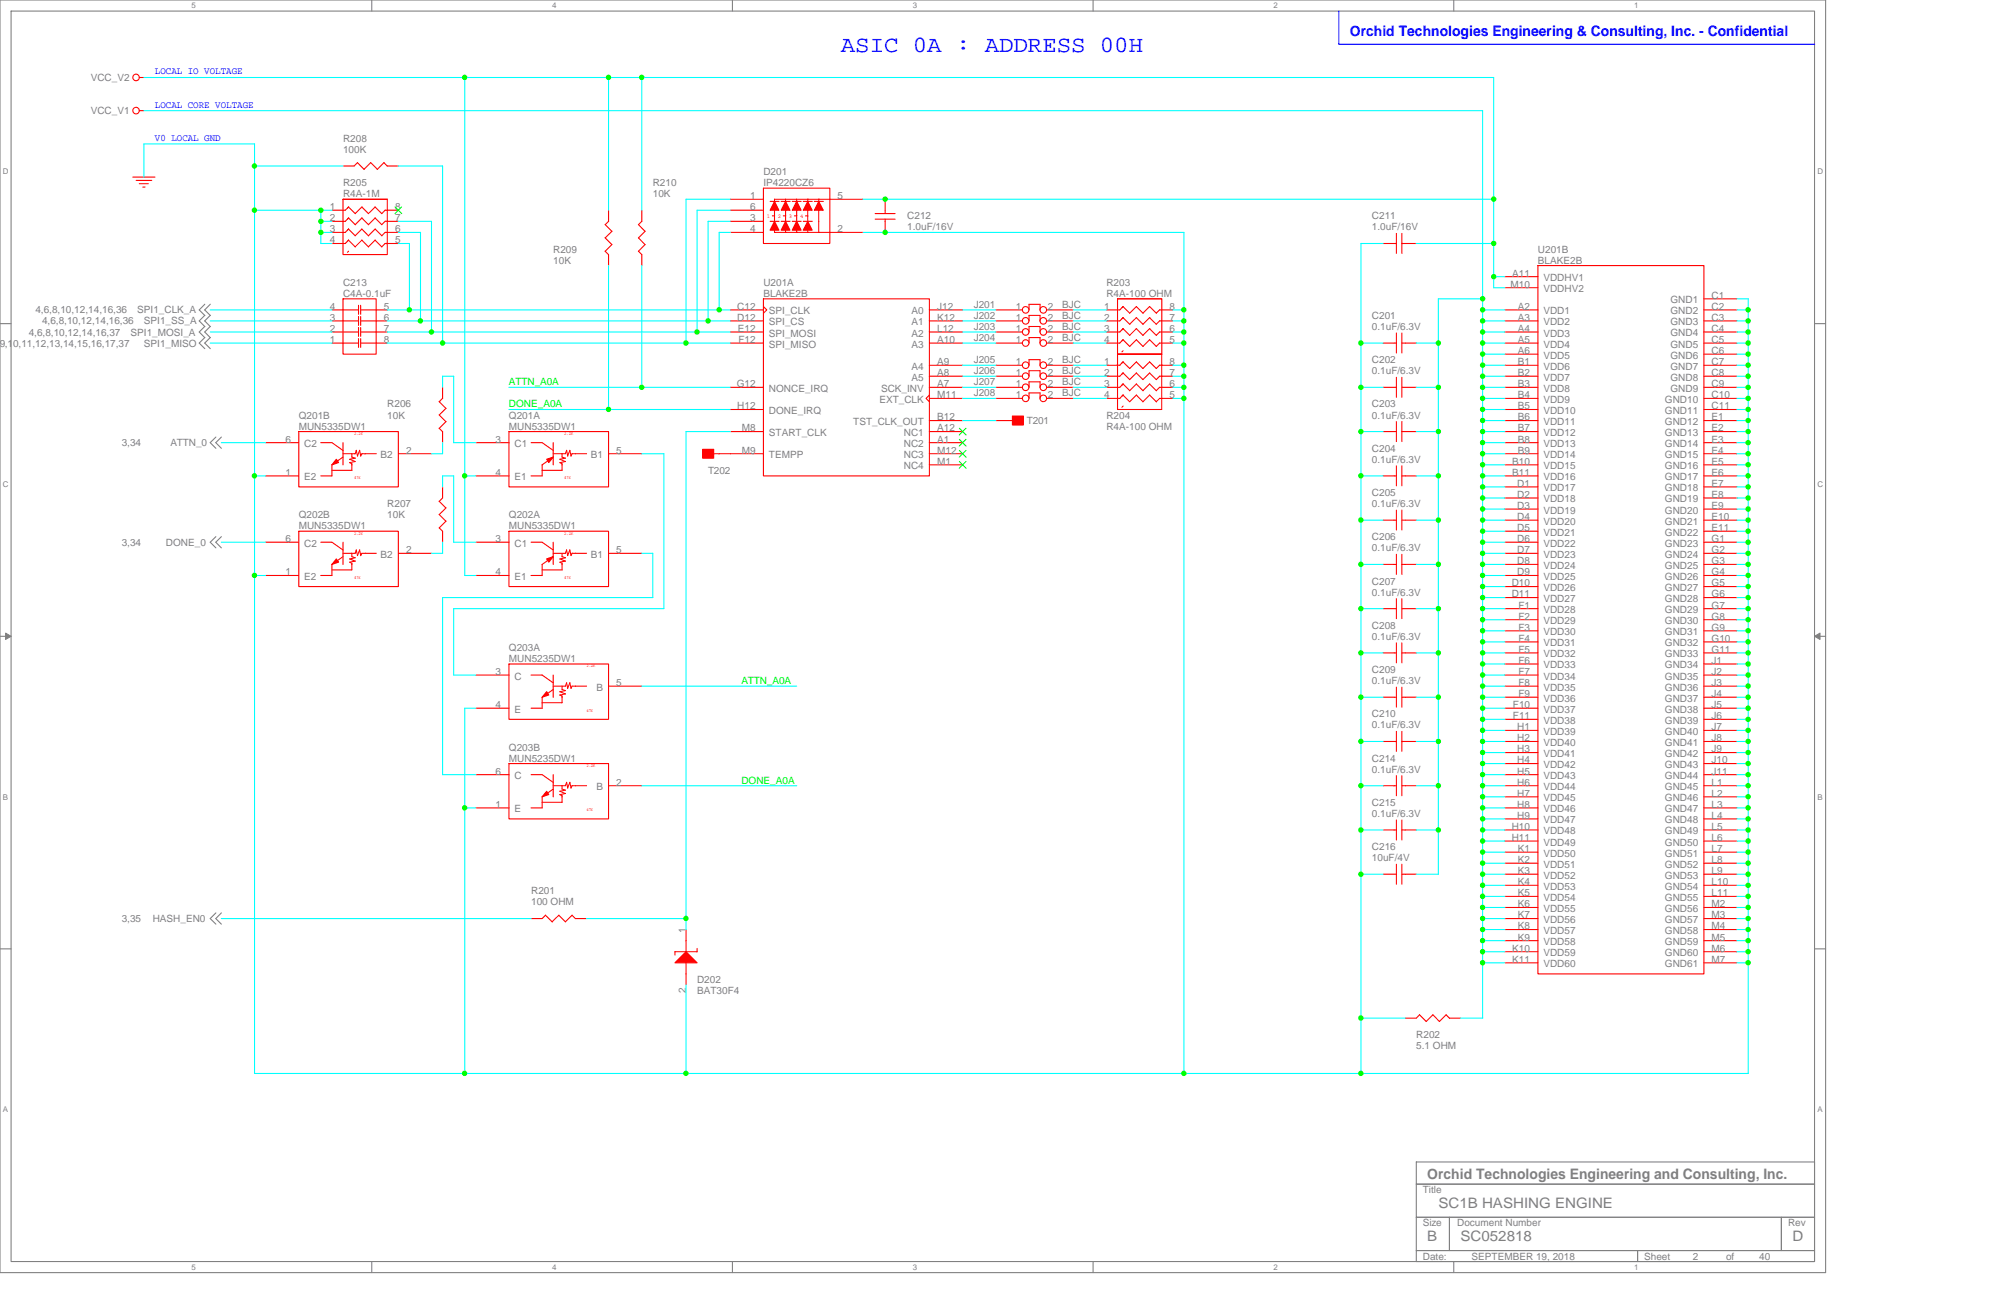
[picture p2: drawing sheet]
<svg xmlns="http://www.w3.org/2000/svg" width="432mm" height="279mm" viewBox="0 0 432 279" stroke-linecap="round" stroke-linejoin="round" font-family="sans-serif">
<defs><g id="words">
<text font-size="5" fill="#00f" x="181.5" y="11.2">ASIC 0A : ADDRESS 00H</text>
<text font-size="3.1" fill="#00f" x="291.3" y="7.7">Orchid Technologies Engineering &amp; Consulting, Inc. - Confidential</text>
<g font-size="3.1" fill="#808080">
<text x="308" y="254.3">Orchid Technologies Engineering and Consulting, Inc.</text>
<text x="310.4" y="260.7">SC1B HASHING ENGINE</text>
<text x="308" y="267.8">B</text>
<text x="315.2" y="267.8">SC052818</text>
<text x="386.8" y="267.8">D</text>
</g>
<g font-size="2.2" fill="#808080">
<text x="19.6" y="17.5">VCC_V2</text>
<text x="19.6" y="24.6">VCC_V1</text>
<text x="74" y="30.6">R208</text>
<text x="74" y="33">100K</text>
<text x="74" y="40.2">R205</text>
<text x="140.9" y="40.2">R210</text>
<text x="164.7" y="37.8">D201</text>
<text x="164.7" y="40.2">IP4220CZ6</text>
<text x="71.1" y="45.3">1</text>
<text x="71.1" y="47.7">2</text>
<text x="74" y="42.5">R4A-1M</text>
<text x="85.2" y="45.3">8</text>
<text x="85.2" y="47.7">7</text>
<text x="140.9" y="42.5">10K</text>
<text x="161.9" y="43">1</text>
<text x="161.9" y="45.3">6</text>
<text x="161.9" y="47.7">3</text>
<text x="180.7" y="43">5</text>
<text x="195.8" y="47.3">C212</text>
<text x="296.1" y="47.3">C211</text>
<text x="71.1" y="50.1">3</text>
<text x="71.1" y="52.5">4</text>
<text x="85.2" y="50.1">6</text>
<text x="85.2" y="52.5">5</text>
<text x="161.9" y="50.1">4</text>
<text x="180.7" y="50.1">2</text>
<text x="195.8" y="49.7">1.0uF/16V</text>
<text x="296.1" y="49.7">1.0uF/16V</text>
<text x="119.4" y="54.5">R209</text>
<text x="119.4" y="56.9">10K</text>
<text x="326.3" y="59.7">A11</text>
<text x="331.9" y="54.5">U201B</text>
<text x="331.9" y="56.9">BLAKE2B</text>
<text x="74" y="61.6">C213</text>
<text x="74" y="64">C4A-0.1uF</text>
<text x="164.7" y="61.6">U201A</text>
<text x="164.7" y="64">BLAKE2B</text>
<text x="238.8" y="61.6">R203</text>
<text x="238.8" y="64">R4A-100 OHM</text>
<text x="326" y="62.1">M10</text>
<text x="333.1" y="60.7">VDDHV1</text>
<text x="333.1" y="63.1">VDDHV2</text>
<text x="360.5" y="65.4">GND1</text>
<text x="369.4" y="64.5">C1</text>
<text x="7.6" y="67.6">4,6,8,10,12,14,16,36</text>
<text x="9.1" y="70">4,6,8,10,12,14,16,36</text>
<text x="29.6" y="67.6">SPI1_CLK_A</text>
<text x="31.1" y="70">SPI1_SS_A</text>
<text x="71.1" y="71.6">2</text>
<text x="71.1" y="69.2">3</text>
<text x="71.1" y="66.8">4</text>
<text x="82.8" y="66.8">5</text>
<text x="82.8" y="69.2">6</text>
<text x="82.8" y="71.6">7</text>
<text x="159.1" y="66.8">C12</text>
<text x="159.1" y="69.2">D12</text>
<text x="159.2" y="71.6">E12</text>
<text x="165.9" y="67.8">SPI_CLK</text>
<text x="165.9" y="70.2">SPI_CS</text>
<text x="196.7" y="67.8">A0</text>
<text x="196.7" y="70.2">A1</text>
<text x="202.2" y="66.8">J12</text>
<text x="202.2" y="69.2">K12</text>
<text x="202.2" y="71.6">L12</text>
<text x="210.1" y="66.4">J201</text>
<text x="210.1" y="68.8">J202</text>
<text x="210.1" y="71.2">J203</text>
<text x="219.2" y="66.8">1</text>
<text x="219.2" y="69.2">1</text>
<text x="219.2" y="71.6">1</text>
<text x="226.1" y="66.8">2</text>
<text x="226.1" y="69.2">2</text>
<text x="226.1" y="71.6">2</text>
<text x="229.2" y="66.4">BJC</text>
<text x="229.2" y="68.8">BJC</text>
<text x="229.2" y="71.2">BJC</text>
<text x="238.3" y="66.8">1</text>
<text x="238.3" y="69.2">2</text>
<text x="238.3" y="71.6">3</text>
<text x="252.4" y="66.8">8</text>
<text x="252.4" y="69.2">7</text>
<text x="252.4" y="71.6">6</text>
<text x="296.1" y="68.8">C201</text>
<text x="296.1" y="71.2">0.1uF/6.3V</text>
<text x="327.6" y="66.8">A2</text>
<text x="327.6" y="69.2">A3</text>
<text x="327.6" y="71.6">A4</text>
<text x="333.1" y="67.8">VDD1</text>
<text x="333.1" y="70.2">VDD2</text>
<text x="360.5" y="67.8">GND2</text>
<text x="360.5" y="70.2">GND3</text>
<text x="369.4" y="66.8">C2</text>
<text x="369.4" y="69.2">C3</text>
<text x="369.4" y="71.6">C4</text>
<text x="-.2" y="74.8">9,10,11,12,13,14,15,16,17,37</text>
<text x="6.2" y="72.4">4,6,8,10,12,14,16,37</text>
<text x="28.2" y="72.4">SPI1_MOSI_A</text>
<text x="31.1" y="74.8">SPI1_MISO</text>
<text x="71.1" y="74">1</text>
<text x="82.8" y="74">8</text>
<text x="159.3" y="74">F12</text>
<text x="165.9" y="72.6">SPI_MOSI</text>
<text x="165.9" y="75">SPI_MISO</text>
<text x="196.7" y="75">A3</text>
<text x="196.7" y="72.6">A2</text>
<text x="202.2" y="74">A10</text>
<text x="210.1" y="73.6">J204</text>
<text x="219.2" y="74">1</text>
<text x="226.1" y="74">2</text>
<text x="229.2" y="73.6">BJC</text>
<text x="238.3" y="74">4</text>
<text x="252.4" y="74">5</text>
<text x="327.6" y="74">A5</text>
<text x="327.6" y="76.4">A6</text>
<text x="333.1" y="72.6">VDD3</text>
<text x="333.1" y="75">VDD4</text>
<text x="333.1" y="77.4">VDD5</text>
<text x="360.5" y="72.6">GND4</text>
<text x="360.5" y="75">GND5</text>
<text x="360.5" y="77.4">GND6</text>
<text x="369.4" y="74">C5</text>
<text x="369.4" y="76.4">C6</text>
<text x="159" y="83.5">G12</text>
<text x="196.7" y="79.8">A4</text>
<text x="196.7" y="82.1">A5</text>
<text x="202.2" y="78.8">A9</text>
<text x="202.2" y="81.2">A8</text>
<text x="202.2" y="83.5">A7</text>
<text x="210.1" y="78.4">J205</text>
<text x="210.1" y="80.8">J206</text>
<text x="210.1" y="83.1">J207</text>
<text x="219.2" y="78.8">1</text>
<text x="219.2" y="81.2">1</text>
<text x="219.2" y="83.5">1</text>
<text x="226.1" y="78.8">2</text>
<text x="226.1" y="81.2">2</text>
<text x="226.1" y="83.5">2</text>
<text x="229.2" y="78.4">BJC</text>
<text x="229.2" y="80.8">BJC</text>
<text x="229.2" y="83.1">BJC</text>
<text x="238.3" y="78.8">1</text>
<text x="238.3" y="81.2">2</text>
<text x="238.3" y="83.5">3</text>
<text x="252.4" y="78.8">8</text>
<text x="252.4" y="81.2">7</text>
<text x="252.4" y="83.5">6</text>
<text x="296.1" y="78.4">C202</text>
<text x="296.1" y="80.8">0.1uF/6.3V</text>
<text x="327.6" y="78.8">B1</text>
<text x="327.6" y="81.2">B2</text>
<text x="327.6" y="83.5">B3</text>
<text x="333.1" y="79.8">VDD6</text>
<text x="333.1" y="82.1">VDD7</text>
<text x="360.5" y="79.8">GND7</text>
<text x="360.5" y="82.1">GND8</text>
<text x="369.4" y="78.8">C7</text>
<text x="369.4" y="81.2">C8</text>
<text x="369.4" y="83.5">C9</text>
<text x="83.6" y="87.9">R206</text>
<text x="159.1" y="88.3">H12</text>
<text x="165.9" y="84.5">NONCE_IRQ</text>
<text x="165.9" y="89.3">DONE_IRQ</text>
<text x="189.8" y="86.9">EXT_CLK</text>
<text x="190.1" y="84.5">SCK_INV</text>
<text x="202.2" y="85.9">M11</text>
<text x="210.1" y="85.5">J208</text>
<text x="219.2" y="85.9">1</text>
<text x="226.1" y="85.9">2</text>
<text x="229.2" y="85.5">BJC</text>
<text x="238.3" y="85.9">4</text>
<text x="252.4" y="85.9">5</text>
<text x="296.1" y="87.9">C203</text>
<text x="327.6" y="85.9">B4</text>
<text x="327.6" y="88.3">B5</text>
<text x="333.1" y="84.5">VDD8</text>
<text x="333.1" y="86.9">VDD9</text>
<text x="333.1" y="89.3">VDD10</text>
<text x="359.3" y="86.9">GND10</text>
<text x="359.3" y="89.3">GND11</text>
<text x="360.5" y="84.5">GND9</text>
<text x="369.4" y="85.9">C10</text>
<text x="369.4" y="88.3">C11</text>
<text x="61.6" y="95.5">6</text>
<text x="64.5" y="90.3">Q201B</text>
<text x="64.5" y="92.7">MUN5335DW1</text>
<text x="83.6" y="90.3">10K</text>
<text x="107" y="95.5">3</text>
<text x="109.8" y="90.3">Q201A</text>
<text x="109.8" y="92.7">MUN5335DW1</text>
<text x="160.1" y="93.1">M8</text>
<text x="165.9" y="94.1">START_CLK</text>
<text x="184.1" y="91.7">TST_CLK_OUT</text>
<text x="195" y="94.1">NC1</text>
<text x="202.2" y="93.1">A12</text>
<text x="202.2" y="95.5">A1</text>
<text x="202.2" y="90.7">B12</text>
<text x="221.6" y="91.5">T201</text>
<text x="238.8" y="90.3">R204</text>
<text x="238.8" y="92.7">R4A-100 OHM</text>
<text x="296.1" y="90.3">0.1uF/6.3V</text>
<text x="327.6" y="90.7">B6</text>
<text x="327.6" y="93.1">B7</text>
<text x="327.6" y="95.5">B8</text>
<text x="333.1" y="91.7">VDD11</text>
<text x="333.1" y="94.1">VDD12</text>
<text x="359.3" y="91.7">GND12</text>
<text x="359.3" y="94.1">GND13</text>
<text x="369.4" y="90.7">E1</text>
<text x="369.4" y="93.1">E2</text>
<text x="369.4" y="95.5">E3</text>
<text x="26.3" y="96.3">3,34</text>
<text x="36.8" y="96.3">ATTN_0</text>
<text x="65.7" y="96.5">C2</text>
<text x="82.1" y="98.9">B2</text>
<text x="87.6" y="97.9">2</text>
<text x="111" y="96.5">C1</text>
<text x="127.5" y="98.9">B1</text>
<text x="133" y="97.9">5</text>
<text x="160.1" y="97.9">M9</text>
<text x="165.9" y="98.9">TEMPP</text>
<text x="195" y="96.5">NC2</text>
<text x="195" y="98.9">NC3</text>
<text x="195" y="101.3">NC4</text>
<text x="202.2" y="97.9">M12</text>
<text x="202.2" y="100.3">M1</text>
<text x="296.1" y="97.5">C204</text>
<text x="296.1" y="99.8">0.1uF/6.3V</text>
<text x="326.3" y="100.3">B10</text>
<text x="327.6" y="97.9">B9</text>
<text x="333.1" y="96.5">VDD13</text>
<text x="333.1" y="98.9">VDD14</text>
<text x="333.1" y="101.3">VDD15</text>
<text x="359.3" y="96.5">GND14</text>
<text x="359.3" y="98.9">GND15</text>
<text x="359.3" y="101.3">GND16</text>
<text x="369.4" y="97.9">E4</text>
<text x="369.4" y="100.3">E5</text>
<text x="61.6" y="102.7">1</text>
<text x="65.7" y="103.7">E2</text>
<text x="107" y="102.7">4</text>
<text x="111" y="103.7">E1</text>
<text x="152.8" y="102.2">T202</text>
<text x="296.1" y="107">C205</text>
<text x="326.3" y="102.7">B11</text>
<text x="327.4" y="105">D1</text>
<text x="327.4" y="107.4">D2</text>
<text x="333.1" y="103.7">VDD16</text>
<text x="333.1" y="106">VDD17</text>
<text x="359.3" y="103.6">GND17</text>
<text x="359.3" y="106">GND18</text>
<text x="369.4" y="102.7">E6</text>
<text x="369.4" y="105">E7</text>
<text x="369.4" y="107.4">E8</text>
<text x="64.5" y="111.8">Q202B</text>
<text x="83.6" y="109.4">R207</text>
<text x="83.6" y="111.8">10K</text>
<text x="109.8" y="111.8">Q202A</text>
<text x="296.1" y="109.4">0.1uF/6.3V</text>
<text x="327.4" y="109.8">D3</text>
<text x="327.4" y="112.2">D4</text>
<text x="333.1" y="108.4">VDD18</text>
<text x="333.1" y="110.8">VDD19</text>
<text x="333.1" y="113.2">VDD20</text>
<text x="359.3" y="108.4">GND19</text>
<text x="359.3" y="110.8">GND20</text>
<text x="359.3" y="113.2">GND21</text>
<text x="369.4" y="109.8">E9</text>
<text x="369.4" y="112.2">E10</text>
<text x="26.3" y="117.8">3,34</text>
<text x="35.8" y="117.8">DONE_0</text>
<text x="61.6" y="117">6</text>
<text x="64.5" y="114.2">MUN5335DW1</text>
<text x="65.7" y="118">C2</text>
<text x="87.6" y="119.4">2</text>
<text x="107" y="117">3</text>
<text x="109.8" y="114.2">MUN5335DW1</text>
<text x="111" y="118">C1</text>
<text x="133" y="119.4">5</text>
<text x="296.1" y="116.6">C206</text>
<text x="296.1" y="118.9">0.1uF/6.3V</text>
<text x="327.4" y="114.6">D5</text>
<text x="327.4" y="117">D6</text>
<text x="327.4" y="119.4">D7</text>
<text x="333.1" y="115.6">VDD21</text>
<text x="333.1" y="118">VDD22</text>
<text x="359.3" y="115.6">GND22</text>
<text x="359.3" y="118">GND23</text>
<text x="369.4" y="114.6">E11</text>
<text x="369.4" y="117">G1</text>
<text x="369.4" y="119.4">G2</text>
<text x="61.6" y="124.1">1</text>
<text x="65.7" y="125.1">E2</text>
<text x="82.1" y="120.4">B2</text>
<text x="107" y="124.1">4</text>
<text x="111" y="125.1">E1</text>
<text x="127.5" y="120.4">B1</text>
<text x="327.4" y="121.8">D8</text>
<text x="327.4" y="124.1">D9</text>
<text x="333.1" y="120.4">VDD23</text>
<text x="333.1" y="122.7">VDD24</text>
<text x="333.1" y="125.1">VDD25</text>
<text x="359.3" y="120.3">GND24</text>
<text x="359.3" y="122.7">GND25</text>
<text x="359.3" y="125.1">GND26</text>
<text x="369.4" y="121.8">G3</text>
<text x="369.4" y="124.1">G4</text>
<text x="296.1" y="126.1">C207</text>
<text x="296.1" y="128.5">0.1uF/6.3V</text>
<text x="326.2" y="126.5">D10</text>
<text x="326.2" y="128.9">D11</text>
<text x="327.7" y="131.3">F1</text>
<text x="333.1" y="127.5">VDD26</text>
<text x="333.1" y="129.9">VDD27</text>
<text x="359.3" y="127.5">GND27</text>
<text x="359.3" y="129.9">GND28</text>
<text x="369.4" y="126.5">G5</text>
<text x="369.4" y="128.9">G6</text>
<text x="369.4" y="131.3">G7</text>
<text x="296.1" y="135.7">C208</text>
<text x="327.7" y="133.7">F2</text>
<text x="327.7" y="136.1">F3</text>
<text x="333.1" y="132.3">VDD28</text>
<text x="333.1" y="134.7">VDD29</text>
<text x="333.1" y="137.1">VDD30</text>
<text x="359.3" y="132.3">GND29</text>
<text x="359.3" y="134.7">GND30</text>
<text x="359.3" y="137.1">GND31</text>
<text x="369.4" y="133.7">G8</text>
<text x="369.4" y="136.1">G9</text>
<text x="109.8" y="140.4">Q203A</text>
<text x="109.8" y="142.8">MUN5235DW1</text>
<text x="296.1" y="138">0.1uF/6.3V</text>
<text x="327.7" y="138.5">F4</text>
<text x="327.7" y="140.8">F5</text>
<text x="327.7" y="143.2">F6</text>
<text x="333.1" y="139.5">VDD31</text>
<text x="333.1" y="141.8">VDD32</text>
<text x="359.3" y="139.5">GND32</text>
<text x="359.3" y="141.8">GND33</text>
<text x="369.4" y="138.5">G10</text>
<text x="369.4" y="140.8">G11</text>
<text x="369.4" y="143.2">J1</text>
<text x="107" y="145.6">3</text>
<text x="111" y="146.6">C</text>
<text x="128.7" y="149">B</text>
<text x="133" y="148">5</text>
<text x="296.1" y="145.2">C209</text>
<text x="296.1" y="147.6">0.1uF/6.3V</text>
<text x="327.7" y="145.6">F7</text>
<text x="327.7" y="148">F8</text>
<text x="333.1" y="144.2">VDD33</text>
<text x="333.1" y="146.6">VDD34</text>
<text x="333.1" y="149">VDD35</text>
<text x="359.3" y="144.2">GND34</text>
<text x="359.3" y="146.6">GND35</text>
<text x="359.3" y="149">GND36</text>
<text x="369.4" y="145.6">J2</text>
<text x="369.4" y="148">J3</text>
<text x="107" y="152.8">4</text>
<text x="111" y="153.8">E</text>
<text x="296.1" y="154.7">C210</text>
<text x="326.5" y="152.8">F10</text>
<text x="326.5" y="155.2">F11</text>
<text x="327.7" y="150.4">F9</text>
<text x="333.1" y="151.4">VDD36</text>
<text x="333.1" y="153.8">VDD37</text>
<text x="359.3" y="151.4">GND37</text>
<text x="359.3" y="153.8">GND38</text>
<text x="369.4" y="150.4">J4</text>
<text x="369.4" y="152.8">J5</text>
<text x="369.4" y="155.2">J6</text>
<text x="109.8" y="161.9">Q203B</text>
<text x="296.1" y="157.1">0.1uF/6.3V</text>
<text x="327.4" y="157.6">H1</text>
<text x="327.4" y="160">H2</text>
<text x="333.1" y="156.2">VDD38</text>
<text x="333.1" y="158.6">VDD39</text>
<text x="333.1" y="160.9">VDD40</text>
<text x="359.3" y="156.2">GND39</text>
<text x="359.3" y="158.6">GND40</text>
<text x="359.3" y="160.9">GND41</text>
<text x="369.4" y="157.6">J7</text>
<text x="369.4" y="160">J8</text>
<text x="107" y="167.1">6</text>
<text x="109.8" y="164.3">MUN5235DW1</text>
<text x="296.1" y="164.3">C214</text>
<text x="296.1" y="166.7">0.1uF/6.3V</text>
<text x="327.4" y="162.3">H3</text>
<text x="327.4" y="164.7">H4</text>
<text x="327.4" y="167.1">H5</text>
<text x="333.1" y="163.3">VDD41</text>
<text x="333.1" y="165.7">VDD42</text>
<text x="359.3" y="163.3">GND42</text>
<text x="359.3" y="165.7">GND43</text>
<text x="369.4" y="162.3">J9</text>
<text x="369.4" y="164.7">J10</text>
<text x="369.4" y="167.1">J11</text>
<text x="111" y="168.1">C</text>
<text x="128.7" y="170.5">B</text>
<text x="133" y="169.5">2</text>
<text x="296.1" y="173.9">C215</text>
<text x="327.4" y="169.5">H6</text>
<text x="327.4" y="171.9">H7</text>
<text x="333.1" y="168.1">VDD43</text>
<text x="333.1" y="170.5">VDD44</text>
<text x="333.1" y="172.9">VDD45</text>
<text x="359.3" y="168.1">GND44</text>
<text x="359.3" y="170.5">GND45</text>
<text x="359.3" y="172.9">GND46</text>
<text x="369.4" y="169.5">L1</text>
<text x="369.4" y="171.9">L2</text>
<text x="107" y="174.3">1</text>
<text x="111" y="175.3">E</text>
<text x="296.1" y="176.3">0.1uF/6.3V</text>
<text x="326.2" y="179">H10</text>
<text x="327.4" y="174.3">H8</text>
<text x="327.4" y="176.7">H9</text>
<text x="333.1" y="175.3">VDD46</text>
<text x="333.1" y="177.6">VDD47</text>
<text x="359.3" y="175.3">GND47</text>
<text x="359.3" y="177.6">GND48</text>
<text x="369.4" y="174.3">L3</text>
<text x="369.4" y="176.7">L4</text>
<text x="369.4" y="179">L5</text>
<text x="296.1" y="183.4">C216</text>
<text x="296.1" y="185.8">10uF/4V</text>
<text x="326.2" y="181.4">H11</text>
<text x="327.6" y="183.8">K1</text>
<text x="333.1" y="180">VDD48</text>
<text x="333.1" y="182.4">VDD49</text>
<text x="333.1" y="184.8">VDD50</text>
<text x="359.3" y="180">GND49</text>
<text x="359.3" y="182.4">GND50</text>
<text x="359.3" y="184.8">GND51</text>
<text x="369.4" y="181.4">L6</text>
<text x="369.4" y="183.8">L7</text>
<text x="327.6" y="186.2">K2</text>
<text x="327.6" y="188.6">K3</text>
<text x="327.6" y="191">K4</text>
<text x="333.1" y="187.2">VDD51</text>
<text x="333.1" y="189.6">VDD52</text>
<text x="333.1" y="192">VDD53</text>
<text x="359.3" y="187.2">GND52</text>
<text x="359.3" y="189.6">GND53</text>
<text x="359.3" y="192">GND54</text>
<text x="369.4" y="186.2">L8</text>
<text x="369.4" y="188.6">L9</text>
<text x="369.4" y="191">L10</text>
<text x="114.6" y="193">R201</text>
<text x="114.6" y="195.3">100 OHM</text>
<text x="327.6" y="193.4">K5</text>
<text x="327.6" y="195.8">K6</text>
<text x="333.1" y="194.4">VDD54</text>
<text x="333.1" y="196.8">VDD55</text>
<text x="359.3" y="194.4">GND55</text>
<text x="359.3" y="196.8">GND56</text>
<text x="369.4" y="193.4">L11</text>
<text x="369.4" y="195.8">M2</text>
<text x="26.3" y="198.9">3,35</text>
<text x="33" y="198.9">HASH_EN0</text>
<text x="148" y="201.3" transform="rotate(-90 148 201.3)">1</text>
<text x="327.6" y="198.2">K7</text>
<text x="327.6" y="200.5">K8</text>
<text x="327.6" y="202.9">K9</text>
<text x="333.1" y="199.2">VDD56</text>
<text x="333.1" y="201.5">VDD57</text>
<text x="333.1" y="203.9">VDD58</text>
<text x="359.3" y="199.1">GND57</text>
<text x="359.3" y="201.5">GND58</text>
<text x="359.3" y="203.9">GND59</text>
<text x="369.4" y="198.2">M3</text>
<text x="369.4" y="200.5">M4</text>
<text x="369.4" y="202.9">M5</text>
<text x="326.3" y="205.3">K10</text>
<text x="326.3" y="207.7">K11</text>
<text x="333.1" y="206.3">VDD59</text>
<text x="333.1" y="208.7">VDD60</text>
<text x="359.3" y="206.3">GND60</text>
<text x="359.3" y="208.7">GND61</text>
<text x="369.4" y="205.3">M6</text>
<text x="369.4" y="207.7">M7</text>
<text x="148" y="214.3" transform="rotate(-90 148 214.3)">2</text>
<text x="150.4" y="212.1">D202</text>
<text x="150.4" y="214.4">BAT30F4</text>
<text x="305.6" y="224">R202</text>
<text x="305.6" y="226.4">5.1 OHM</text>
<text x="307" y="257.4">Title</text>
<text x="307" y="264.6">Size</text>
<text x="314.5" y="264.6">Document Number</text>
<text x="385.8" y="264.6">Rev</text>
<text x="307" y="271.8">Date:</text>
<text x="317.6" y="271.8">SEPTEMBER 19, 2018</text>
<text x="354.8" y="271.8">Sheet</text>
<text x="365.3" y="271.8">2</text>
<text x="372.5" y="271.8">of</text>
<text x="379.6" y="271.8">40</text>
</g>
<g font-size="2.2" fill="#00f">
<text x="33.4" y="16">LOCAL IO VOLTAGE</text>
<text x="33.4" y="23.2">LOCAL CORE VOLTAGE</text>
<text x="33.4" y="30.4">V0 LOCAL GND</text>
</g>
<g font-size="2.2" fill="#0f0">
<text x="109.8" y="83.1">ATTN_A0A</text>
<text x="109.8" y="87.9">DONE_A0A</text>
<text x="160" y="147.6">ATTN_A0A</text>
<text x="160" y="169.1">DONE_A0A</text>
</g>
<g font-size="1.7" fill="#808080">
<text x="41.3" y="1.8">5</text>
<text x="119.1" y="1.8">4</text>
<text x="197" y="1.8">3</text>
<text x="274.8" y="1.8">2</text>
<text x="352.6" y="1.8">1</text>
<text x=".6" y="37.6">D</text>
<text x="392.2" y="37.6">D</text>
<text x=".6" y="105.1">C</text>
<text x="392.2" y="105.1">C</text>
<text x=".6" y="172.5">B</text>
<text x="392.2" y="172.5">B</text>
<text x=".6" y="240">A</text>
<text x="392.2" y="240">A</text>
<text x="41.3" y="274">5</text>
<text x="119.1" y="274">4</text>
<text x="197" y="274">3</text>
<text x="274.8" y="274">2</text>
<text x="352.6" y="274">1</text>
</g>
<g font-size="1.2" fill="#f00">
<text x="165.5" y="47">1</text>
<text x="167.9" y="47">2</text>
<text x="170.2" y="47">3</text>
<text x="172.6" y="47">4</text>
</g>
<g font-size="1" fill="#f00">
<text x="76.4" y="93.9">2.2K</text>
<text x="121.8" y="93.9">2.2K</text>
<text x="76.4" y="103.4">47K</text>
<text x="121.8" y="103.4">47K</text>
<text x="76.4" y="115.4">2.2K</text>
<text x="121.8" y="115.4">2.2K</text>
<text x="76.4" y="124.9">47K</text>
<text x="121.8" y="124.9">47K</text>
<text x="126.6" y="144">2.2K</text>
<text x="126.6" y="153.5">47K</text>
<text x="126.6" y="165.5">2.2K</text>
<text x="126.6" y="175">47K</text>
</g>
</g></defs>
<path d="M0 0h394v274.6h-394zM2.4 2.4h389.2v269.8h-389.2z" fill="none" stroke="#808080" stroke-width=".23"/>
<g fill="#fff">
<path d="M41.3 .3h.9v1.8h-.9z"/>
<path d="M41.3 272.4h.9v1.9h-.9z"/>
</g>
<path d="M80.2 0v2.4M80.2 272.2v2.4" fill="none" stroke="#808080" stroke-width=".23"/>
<g fill="#fff">
<path d="M119.1 .3h1v1.8h-1z"/>
<path d="M119.1 272.4h1v1.9h-1z"/>
</g>
<path d="M158.1 0v2.4M158.1 272.2v2.4" fill="none" stroke="#808080" stroke-width=".23"/>
<g fill="#fff">
<path d="M197 .3h.9v1.8h-.9z"/>
<path d="M197 272.4h.9v1.9h-.9z"/>
</g>
<path d="M235.9 0v2.4M235.9 272.2v2.4" fill="none" stroke="#808080" stroke-width=".23"/>
<g fill="#fff">
<path d="M274.8 .3h.9v1.8h-.9z"/>
<path d="M274.8 272.4h.9v1.9h-.9z"/>
</g>
<path d="M313.7 0v2.4M313.7 272.2v2.4" fill="none" stroke="#808080" stroke-width=".23"/>
<g fill="#fff">
<path d="M352.6 .3h.9v1.8h-.9z"/>
<path d="M352.6 272.4h.9v1.9h-.9z"/>
<path d="M.6 36.1h1.2v1.9h-1.2z"/>
<path d="M392.2 36.1h1.2v1.9h-1.2z"/>
<path d="M.6 103.5h1.2v1.9h-1.2z"/>
<path d="M392.2 103.5h1.2v1.9h-1.2z"/>
</g>
<path d="M0 69.8h2.4M391.6 69.8h2.4" fill="none" stroke="#808080" stroke-width=".23"/>
<g fill="#fff">
<path d="M.6 171h1.1v1.9h-1.1z"/>
<path d="M392.2 171h1.1v1.9h-1.1z"/>
</g>
<path d="M0 137.3h2.4M391.6 137.3h2.4" fill="none" stroke="#808080" stroke-width=".23"/>
<g fill="#808080" stroke="#808080" stroke-width=".22">
<path d="M1.2 136.6l1.2 .7-1.2 .7z"/>
<path d="M391.6 137.3l1.1-.7v1.4z"/>
</g>
<g fill="#fff">
<path d="M.6 238.4h1.1v1.9h-1.1z"/>
<path d="M392.2 238.4h1.1v1.9h-1.1z"/>
</g>
<g fill="none" stroke="#808080" stroke-width=".23">
<path d="M44.2 65.6l-1.2 1.3 1.2 1.2M44.2 68l-1.2 1.2 1.2 1.3M44.2 70.4l-1.2 1.2 1.2 1.3-1.2 1.1 1.2 1.2M45.4 65.6l-1.2 1.3 1.2 1.2M45.4 68l-1.2 1.2 1.2 1.3M45.4 70.4l-1.2 1.2 1.2 1.3-1.2 1.1 1.2 1.2M46.6 94.3l-1.2 1.2 1.2 1.2M47.8 94.3l-1.2 1.2 1.2 1.2M46.6 115.8l-1.2 1.2 1.2 1.2M47.8 115.8l-1.2 1.2 1.2 1.2M46.6 197l-1.2 1.2 1.2 1.2M47.8 197l-1.2 1.2 1.2 1.2"/>
<path d="M0 204.7h2.4M391.6 204.7h2.4M305.6 250.7h86v4.8h-86zM305.6 255.5h86v7.1h-86zM305.6 262.6h7.2v7.2h-7.2zM305.6 269.8h47.8v2.4h-47.8zM312.8 262.6h71.6v7.2h-71.6zM353.4 269.8h38.2v2.4h-38.2zM384.4 262.6h7.2v7.2h-7.2z"/>
</g>
<path d="M288.9 2.4v7.2l102.7-.1" fill="none" stroke="#00f" stroke-width=".23"/>
<g fill="none" stroke="#f00" stroke-width=".23">
<path d="M30.1 16.7h1M28.7 38.2h4.7M29.4 38.9h3.3M30.1 39.6h1.9M30.1 23.9h1M77.1 35.1l1.5 1.5M77.2 35.1l-.8 .7h-2.4M80 35.1l1.4 1.5M80 35.1l-1.5 1.4M82.8 35.1l.8 .7h2.4M82.9 35.1l-1.5 1.4M30.8 40.4h.5"/>
<path d="M74 43h9.6v11.9h-9.6zM74 43h9.6M75 47.3l.2-.3-.7 .8h-2.9M75.2 44.7l1.5 1.4M75.2 47l1.5 1.5M75.2 51.8l1.5 1.5M75.2 49.4l-.2 .3M75.2 51.8l-.2 .2M75.2 54.2l-.2 .2M75.2 51.8l-.7 .7h-2.9M75.2 49.4l-.7 .7h-2.9M75.2 44.6l-.7 .8h-2.9"/>
<path d="M78.1 44.7l1.4 1.4M78.1 47l1.4 1.5M78.1 51.8l1.4 1.5M78.1 44.6l-1.5 1.5M78.1 47l-1.5 1.5M78.1 49.4l-1.4 1.5-1.5-1.5M78.1 51.8l-1.5 1.5M80.9 44.7l1.5 1.4M80.9 47l1.5 1.5M80.9 49.4l1.5 1.5 .7-.8M80.9 51.8l1.5 1.5M81 44.6l-1.5 1.5"/>
<path d="M81 47l-1.5 1.5M81 49.4l-1.5 1.5-1.4-1.5M81 51.8l-1.5 1.5M83.1 45.4h2.9M83.1 45.3l-.7 .8M83.1 47.7l-.7 .8M83.1 52.5l-.7 .8M86 52.5h-2.9M86 47.8h-2.9M86 50.1h-2.9M130.6 51.3l1.4 1.5M130.6 48.5l1.4 1.4"/>
<path d="M130.6 54.2l.7 .7v2.4M131.3 45.4v2.4M131.3 47.7l-.7 .8M132.1 52.7l-1.5 1.5M132.1 49.9l-1.5 1.4M137.8 51.3l1.4 1.5M137.8 48.5l1.4 1.4M137.8 54.2l.7 .7v2.4M138.5 45.4v2.4M138.5 47.7l-.7 .8M139.2 52.7l-1.4 1.5M139.2 49.9l-1.4 1.4"/>
<path d="M157.6 47.8h7.1M157.6 43h7.1M157.6 50.1h7.1M157.6 45.4h7.1M164.7 40.6h14.4v11.9h-14.4zM166.2 43.5h1.9M166.2 47.8h1.9M166.7 46.6h.5M167.1 43v.5M167.1 45.3v2.5M167.1 49.6v.5h19.1M167.1 43h19.1"/>
<path d="M168.6 43.5h1.9M168.6 47.8h1.9M169 46.6h.5M169.5 43v.5M169.5 45.3v2.5M169.5 49.6v.5M171 43.5h1.9M171 47.8h1.9M171.4 46.6h.5M171.9 43v.5M171.9 45.3v2.5M171.9 49.6v.5"/>
<path d="M173.3 43.5h2M173.3 47.8h2M173.8 46.6h.5M174.3 43v.5M174.3 45.3v2.5M174.3 49.6v.5M175.7 43.5h2M176.7 43v.5M176.7 45.3v4.8M188.8 46.1h4.4M188.8 47.3h4.4M191 43v3.1"/>
<path d="M191 47.3v2.8M298.4 52.5h2.9M301.3 50.4v4.3M302.5 52.5h3.1M302.5 50.4v4.3M324.7 59.7h7.2M331.9 57.3h35.8v152.8h-35.8zM71.6 66.9h5.8M71.6 69.2h5.8M71.6 71.6h5.8M71.6 74h5.8M74 64.5h7.2v11.9h-7.2z"/>
<path d="M77.4 65.9v1.9M77.4 68.3v1.9M77.4 70.7v1.9M77.4 73v2M77.8 74h5.8M77.8 65.9v1.9M77.8 68.3v1.9M77.8 70.7v1.9M77.8 73v2M83.6 66.9h-5.8M83.6 69.2h-5.8M83.6 71.6h-5.8"/>
<path d="M157.6 66.9h7.1M157.6 69.2h7.1M157.6 71.6h7.1M157.6 74h7.1M164.7 64.5h35.9v38.2h-35.9zM164.7 66.1l.8 .8-.8 .7M200.6 66.9h7.1M200.6 69.2h7.1M200.6 71.6h7.1M200.6 74h7.1M200.6 78.8h7.1M214.9 66.9h5.7"/>
<path d="M214.9 69.2h5.7M214.9 71.6h5.7M214.9 74h5.7M214.9 78.8h5.7M222.1 70.4v1.2M222.1 80v1.2M222.1 70.4h2.4M222.1 80h2.4M224.4 65.7v1.2M224.4 68.1v1.2M224.4 70.4v1.2M224.4 72.8v1.2"/>
<path d="M224.4 77.6v1.2M224.4 80v1.2M224.5 65.7l-2.4-.1v1.3M224.5 68.1l-2.4-.1v1.2M224.5 72.8h-2.4v1.2M224.5 77.6h-2.4v1.2M225.9 66.9h5.7M225.9 69.2h5.7M225.9 71.6h5.7M225.9 74h5.7M225.9 78.8h5.7M241.2 76.4h9.5"/>
<path d="M241.2 64.5h9.5M241.2 76.4h9.5v11.9h-9.5zM241.2 64.5h9.5v11.9h-9.5zM242.1 73.5l.3-.2-.8 .7h-2.8M242.3 66.1l1.5 1.5M242.3 73.3l1.5 1.5M242.4 78.1l-.7 .7h-2.9M242.4 78.1l-.3 .2M242.4 66.1l-.7 .8h-2.9M242.4 66.1l-.3 .3M242.4 70.9l-.3 .3M242.4 75.7l-.3 .2"/>
<path d="M242.4 70.9l-.7 .7h-2.9M245.2 66.1l1.5 1.5M245.2 73.3l1.5 1.5M245.2 78.1l-1.4 1.4-1.5-1.4M245.2 66.1l-1.4 1.5M245.2 68.5l-1.4 1.5-1.4-1.5-.8 .7h-2.8M245.2 70.9l-1.4 1.5-1.5-1.5M245.2 73.3l-1.4 1.4M248.1 78.1l1.4 1.4 .8-.7M248.1 66.1l1.4 1.5M248.1 68.5l1.4 1.5 .8-.8M248.1 70.9l1.4 1.5 .8-.8"/>
<path d="M248.1 73.3l1.4 1.5M248.1 78.1l-1.4 1.4-1.5-1.4M248.1 66.1l-1.5 1.5M248.1 68.5l-1.4 1.5-1.5-1.5M248.1 70.9l-1.4 1.5-1.5-1.5M248.1 73.3l-1.5 1.4M250.3 66.8l-.8 .8M250.3 74l-.8 .7M253.1 66.9h-2.9M253.1 69.2h-2.9M253.1 71.6h-2.9M253.1 74h-2.9"/>
<path d="M253.1 78.8h-2.9M298.4 74h2.9M301.3 71.8v4.4M302.5 74h3.1M302.5 71.8v4.4M324.7 66.9h7.2M324.7 69.2h7.2M324.7 71.6h7.2M324.7 74h7.2M324.7 76.4h7.2M324.7 78.8h7.2M324.7 62.1h7.2"/>
<path d="M367.7 64.5h7.2M367.7 66.9h7.2M367.7 69.2h7.2M367.7 71.6h7.2M367.7 74h7.2M367.7 76.4h7.2M367.7 78.8h7.2M57.3 95.5h7.2M64.5 93.1h21.5v12h-21.5zM69.2 95.5h2.4l2.4 1.7M74 95.5v4.8M74 98.6l-2.4 1.7"/>
<path d="M75.5 99.8l.4 .3M75.5 99.1l1.1 .5-1.2 .2M75.9 97.9v.7l.8 .3M76.6 98.8l-1.2 .3M77.6 97.2l.3 1.2 .2-.5M77.6 97.2l-.4 1.2-.3-1.2-.3 .7h-2.6M81.2 97.9h-3.1M86 97.9h7.1M94.8 89.5l1.4 1.5-1.4 1.4 .7 .7v2.4M94.8 86.7l1.4 1.4-1.4 1.4M95.5 83.6v2.4M95.5 85.9l-.7 .8"/>
<path d="M102.7 95.5h7.1M109.8 93.1h21.5v12h-21.5zM114.6 95.5h2.4l2.4 1.7M119.4 95.5v4.8M119.4 98.6l-2.4 1.7M120.8 99.8l.5 .3M120.8 99.1l1.2 .5-1.2 .2M121.3 97.9v.7l.7 .3M122 98.8l-1.2 .3M122.3 97.2l-.3 .7h-2.6M123 97.2l.2 1.2 .3-.5M123 97.2l-.5 1.2-.2-1.2"/>
<path d="M126.6 97.9h-3.2M131.3 97.9h7.2M154 97.9h10.7M157.6 83.6h7.1M157.6 93.1h7.1M157.6 88.3h7.1M200.6 85.2l-.8 .8 .8 .7M200.6 81.2h7.1M200.6 83.6h7.1M200.6 86h7.1M200.6 90.7h7.1M200.6 93.1h7.1"/>
<path d="M200.6 97.9h7.1M200.6 95.5h7.1M214.9 81.2h5.7M214.9 83.6h5.7M214.9 86h5.7M214.9 90.7h3.6M224.4 82.4v1.2M224.4 84.8v1.2M224.5 82.4h-2.4v1.2M224.5 84.8h-2.4v1.2M225.9 81.2h5.7M225.9 83.6h5.7"/>
<path d="M225.9 86h5.7M242.1 83.1l.3-.3-.8 .8h-2.8M242.3 82.8l1.5 1.5M242.4 85.2l-.3 .3M242.4 87.6l-.3 .3M242.4 80.5l-.8 .7h-2.8M242.4 85.2l-.7 .8h-2.9M245.2 82.8l1.5 1.5M245.2 80.5l-1.4 1.4-1.5-1.4M245.2 82.8l-1.4 1.5M245.2 85.2l-1.4 1.5-1.5-1.5M248.1 80.5l1.4 1.4 .8-.7"/>
<path d="M248.1 82.8l1.4 1.5M248.1 85.2l1.4 1.5 .8-.8M248.1 80.5l-1.4 1.4-1.5-1.4M248.1 82.8l-1.5 1.5M248.1 85.2l-1.4 1.5-1.5-1.5M250.3 83.5l-.8 .8M253.1 81.2h-2.9M253.1 83.6h-2.9M253.1 86h-2.9M298.4 83.6h2.9M298.4 93.1h2.9M301.3 81.4v4.3"/>
<path d="M301.3 91v4.3M302.5 83.6h3.1M302.5 93.1h3.1M302.5 81.4v4.3M302.5 91v4.3M324.7 81.2h7.2M324.7 83.6h7.2M324.7 86h7.2M324.7 90.7h7.2M324.7 93.1h7.2M324.7 97.9h7.2M324.7 95.5h7.2"/>
<path d="M324.7 88.3h7.2M367.7 81.2h7.2M367.7 83.6h7.2M367.7 86h7.2M367.7 90.7h7.2M367.7 93.1h7.2M367.7 97.9h7.2M367.7 95.5h7.2M367.7 88.3h7.2M57.3 102.7h7.2M57.3 117h7.2M64.5 114.6h21.5v12h-21.5z"/>
<path d="M69.2 102.7h2.4M69.2 117h2.4l2.4 1.7M71.6 101.5h4.3M71.6 100.3v2.4M74 117v4.8M75.9 100.1v1.4M75.9 119.4v.7l.8 .3-1.3 .2M76.9 118.6l-.3 .8h-2.6M77.6 118.7l.3 1.2 .2-.5M77.6 118.6l-.4 1.3-.3-1.2M81.2 119.4h-3.1M86 119.4h7.1"/>
<path d="M94.8 111l1.4 1.5M95.5 105.1v2.3M95.5 107.4l-.7 .7 1.4 1.5M96.2 112.4l-1.4 1.5 .7 .7v2.4M96.2 109.6l-1.4 1.4M102.7 102.7h7.1M102.7 117h7.1M109.8 114.6h21.5v12h-21.5zM114.6 102.7h2.4M114.6 117h2.4l2.4 1.7M117 100.3v2.4M117 101.5h4.3"/>
<path d="M119.4 117v4.8M121.3 119.4v.7l.7 .3-1.2 .2M121.3 100.1v1.4M122.3 118.6l-.3 .8h-2.6M123 118.7l.2 1.2 .3-.5M123 118.6l-.5 1.3-.2-1.2M126.6 119.4h-3.2M131.3 119.4h7.2M200.6 100.3h7.1M298.4 102.7h2.9M298.4 112.2h2.9M301.3 100.5v4.3"/>
<path d="M301.3 110v4.4M301.3 119.6v4.3M302.5 102.7h3.1M302.5 112.2h3.1M302.5 100.5v4.3M302.5 110v4.4M302.5 119.6v4.3M324.7 102.7h7.2M324.7 112.2h7.2M324.7 100.3h7.2M324.7 105.1h7.2M324.7 107.4h7.2"/>
<path d="M324.7 109.8h7.2M324.7 114.6h7.2M324.7 117h7.2M324.7 119.4h7.2M367.7 102.7h7.2M367.7 112.2h7.2M367.7 100.3h7.2M367.7 105.1h7.2M367.7 107.4h7.2M367.7 109.8h7.2M367.7 114.6h7.2M367.7 117h7.2"/>
<path d="M367.7 119.4h7.2M57.3 124.2h7.2M71.6 121.8v2.4h-2.4M71.6 123h4.3M74 120.1l-2.4 1.7M75.5 121.3l.4 .3M75.5 120.6l1.1 .5-1.2 .2M75.9 121.5v1.5M102.7 124.2h7.1M117 121.8v2.4h-2.4M117 123h4.3M119.4 120.1l-2.4 1.7"/>
<path d="M120.8 121.3l.5 .3M120.8 120.6l1.2 .5-1.2 .2M121.3 121.5v1.5M298.4 121.8h2.9M298.4 131.3h2.9M301.3 129.2v4.3M301.3 138.7v4.3M302.5 121.8h3.1M302.5 131.3h3.1M302.5 129.2v4.3M302.5 138.7v4.3M324.7 121.8h7.2"/>
<path d="M324.7 131.3h7.2M324.7 124.2h7.2M324.7 126.6h7.2M324.7 128.9h7.2M324.7 133.7h7.2M324.7 136.1h7.2M324.7 138.5h7.2M367.7 121.8h7.2M367.7 131.3h7.2M367.7 124.2h7.2M367.7 126.6h7.2M367.7 128.9h7.2"/>
<path d="M367.7 133.7h7.2M367.7 136.1h7.2M367.7 138.5h7.2M102.7 152.8h7.1M102.7 145.6h7.1M109.8 143.3h21.5v11.9h-21.5zM114.6 145.6h2.4l2.4 1.7M114.6 152.8h2.4M117 150.4v2.4M117 151.6h4.3M119.4 145.6v4.9M119.4 148.8l-2.4 1.7"/>
<path d="M120.8 149.9l.5 .3M120.8 149.2l1.2 .5M121.3 148v.8l.7 .2-1.2 .2M121.3 150.2v1.4M122 149.7l-1.2 .3M122.3 147.3l-.3 .7h-2.6M123 147.3l.2 1.2 .3-.5M123 147.3l-.5 1.2-.2-1.2M126.6 148h-3.2M131.3 148h7.2M298.4 140.9h2.9M298.4 160h2.9"/>
<path d="M301.3 148.3v4.3M301.3 157.8v4.3M301.3 150.4h-2.9M302.5 140.9h3.1M302.5 150.4h3.1M302.5 160h3.1M302.5 148.3v4.3M302.5 157.8v4.3M324.7 148h7.2M324.7 152.8h7.2M324.7 145.6h7.2M324.7 140.9h7.2"/>
<path d="M324.7 150.4h7.2M324.7 160h7.2M324.7 143.3h7.2M324.7 155.2h7.2M324.7 157.6h7.2M367.7 148h7.2M367.7 152.8h7.2M367.7 145.6h7.2M367.7 140.9h7.2M367.7 150.4h7.2M367.7 160h7.2M367.7 143.3h7.2"/>
<path d="M367.7 155.2h7.2M367.7 157.6h7.2M102.7 174.3h7.1M102.7 167.1h7.1M109.8 164.7h21.5v12h-21.5zM114.6 167.1h2.4l2.4 1.7M117 171.9v2.4h-2.4M117 173.1h4.3M119.4 167.1v4.8M119.4 170.2l-2.4 1.7M120.8 171.4l.5 .3M120.8 170.7l1.2 .5"/>
<path d="M121.3 169.5v.7l.7 .3-1.2 .2M121.3 171.7v1.4M122 171.2l-1.2 .2M122.3 168.8l.2 1.2M122.3 168.8l-.3 .7h-2.6M123 168.8l.2 1.2M123 168.8l-.5 1.2M123.5 169.5l-.3 .5M126.6 169.5h-3.2M131.3 169.5h7.2M298.4 169.5h2.9M301.3 167.3v4.4"/>
<path d="M301.3 176.9v4.3M301.3 179.1h-2.9M302.5 169.5h3.1M302.5 179.1h3.1M302.5 167.3v4.4M302.5 176.9v4.3M324.7 169.5h7.2M324.7 174.3h7.2M324.7 167.1h7.2M324.7 162.4h7.2M324.7 164.7h7.2M324.7 171.9h7.2"/>
<path d="M324.7 176.7h7.2M324.7 179.1h7.2M367.7 169.5h7.2M367.7 174.3h7.2M367.7 167.1h7.2M367.7 162.4h7.2M367.7 164.7h7.2M367.7 171.9h7.2M367.7 176.7h7.2M367.7 179.1h7.2M120.6 197.4l-1.4 1.5-1.5-1.5-.7 .8h-2.4M123.4 197.5l.8 .7h2.4"/>
<path d="M123.5 197.4l-1.5 1.5-1.4-1.4M298.4 188.6h2.9M301.3 186.5v4.3M302.5 186.5v4.3M305.6 188.6h-3.1M324.7 181.5h7.2M324.7 183.9h7.2M324.7 186.2h7.2M324.7 188.6h7.2M324.7 191h7.2M324.7 193.4h7.2M324.7 195.8h7.2"/>
<path d="M324.7 198.2h7.2M367.7 181.5h7.2M367.7 183.9h7.2M367.7 186.2h7.2M367.7 188.6h7.2M367.7 191h7.2M367.7 193.4h7.2M367.7 195.8h7.2M367.7 198.2h7.2M148 207.7v4.8M148 200.6v4.7M150.4 204.6v.8"/>
<path d="M150.5 205.3h-4.9v.8M306.3 218.9l1.5 1.5M306.3 218.9l-.7 .8h-2.4M309.2 218.9l1.4 1.5M309.2 218.9l-1.4 1.5M312.1 218.9l.7 .8h2.4M312.1 218.9l-1.5 1.5M324.7 205.3h7.2M324.7 200.6h7.2M324.7 202.9h7.2M324.7 207.7h7.2M367.7 205.3h7.2"/>
<path d="M367.7 200.6h7.2M367.7 202.9h7.2M367.7 207.7h7.2"/>
<circle cx="29.4" cy="16.7" r=".7"/>
<circle cx="29.4" cy="23.9" r=".7"/>
<circle cx="221.3" cy="69.2" r=".71"/>
<circle cx="221.3" cy="71.6" r=".71"/>
<circle cx="221.3" cy="74" r=".71"/>
<circle cx="221.3" cy="78.8" r=".71"/>
<circle cx="221.3" cy="66.9" r=".71"/>
<circle cx="225.1" cy="69.2" r=".71"/>
<circle cx="225.1" cy="71.6" r=".71"/>
<circle cx="225.1" cy="74" r=".71"/>
<circle cx="225.1" cy="66.9" r=".71"/>
<circle cx="225.1" cy="78.8" r=".71"/>
<circle cx="221.3" cy="81.2" r=".71"/>
<circle cx="221.3" cy="83.6" r=".71"/>
<circle cx="221.3" cy="85.9" r=".71"/>
<circle cx="225.1" cy="85.9" r=".71"/>
<circle cx="225.1" cy="81.2" r=".71"/>
<circle cx="225.1" cy="83.6" r=".71"/>
</g>
<g fill="#f00" stroke="#f00" stroke-width=".23">
<path d="M148 205.3l2.4 2.4h-4.8z" fill-rule="evenodd"/>
<path d="M218.5 89.8h2.4v1.9h-2.4z" fill-rule="evenodd"/>
<path d="M118 99.1l1.4-.5-1 1.2z" fill-rule="evenodd"/>
<path d="M72.6 99.1l.5 .7-1.5 .5z" fill-rule="evenodd"/>
<path d="M118 149.2l.4 .7-1.4 .5z" fill-rule="evenodd"/>
<path d="M118 170.7l.4 .7-1.4 .5z" fill-rule="evenodd"/>
<path d="M167.1 43.5l1 1.9h-1.9z" fill-rule="evenodd"/>
<path d="M167.1 47.8l1 1.9h-1.9z" fill-rule="evenodd"/>
<path d="M169.5 47.8l1 1.9h-1.9z" fill-rule="evenodd"/>
<path d="M169.5 43.5l1 1.9h-1.9z" fill-rule="evenodd"/>
<path d="M171.9 47.8l1 1.9h-1.9z" fill-rule="evenodd"/>
<path d="M171.9 43.5l1 1.9h-1.9z" fill-rule="evenodd"/>
<path d="M174.3 47.8l1 1.9h-2z" fill-rule="evenodd"/>
<path d="M174.3 43.5l1 1.9h-2z" fill-rule="evenodd"/>
<path d="M176.7 43.5l1 1.9h-2z" fill-rule="evenodd"/>
<path d="M72.6 120.6l.5 .7-1.5 .5z" fill-rule="evenodd"/>
<path d="M118 120.6l1.4-.5-1 1.2z" fill-rule="evenodd"/>
<path d="M151.6 96.9h2.4v1.9h-2.4z" fill-rule="evenodd"/>
</g>
<path d="M85.2 44.6l1.5 1.5M86.7 44.6l-1.5 1.5M207 92.4l1.5 1.5M207 94.8l1.5 1.4M207 97.2l1.5 1.4M207 99.6l1.5 1.4M208.4 92.4l-1.4 1.5M208.4 94.8l-1.4 1.4M208.4 97.2l-1.4 1.4M208.4 99.6l-1.4 1.4" fill="none" stroke="#0f0" stroke-width=".22"/>
<g fill="none" stroke="#0ff" stroke-width=".23">
<path d="M31 16.7h291.3v45.4h2.4M100.3 16.7v107.5h2.4M131.3 16.7v28.7M138.5 16.7v28.7M31.1 23.9h288.9M54.9 35.8h19.1M54.9 31.1v200.5h322.4v-167.1h-2.5M54.9 31.1h-23.8v7.1M85.9 35.8h9.6M95.5 35.8v38.2M319.9 23.9v195.8M54.9 45.4h16.7"/>
<path d="M69.2 50.1h2.4M69.2 47.8h2.4M69.2 45.3v7.2h2.4M86 52.5h2.4l-.1 14.4M86 50.1h4.8l-.1 19.2M86 47.8h7.1v23.8M131.3 57.3v31.1M138.5 57.3v26.3M150.4 45.3v26.3M150.4 45.4h7.2M157.6 43h-9.6v31M157.6 47.8h-4.8v21.5"/>
<path d="M157.6 50.1h-2.4v16.8M186.2 50.1h69.3v181.5M186.2 43h136.1M293.7 52.5h4.8M293.7 52.5v179.1M305.6 52.5h16.7M322.3 59.7h2.4M45.4 66.9h26.2M45.4 69.2h26.2M45.4 71.6h26.2M45.4 74h26.2M83.5 74h74.1"/>
<path d="M83.6 66.9h74M83.6 69.2h74M83.6 71.6h74M207.7 78.8h7.2M207.7 66.9h7.2M207.7 69.2h7.2M207.7 71.6h7.2M207.7 74h7.2M231.6 69.2h7.2M231.6 74h7.2M231.6 71.6h7.2M231.6 78.8h7.2"/>
<path d="M231.6 66.9h7.2M253.1 66.9h2.4M253.1 69.2h2.4M253.1 71.6h2.4M253.1 74h2.4M253.1 78.8h2.4M293.7 74h4.8M305.6 74h4.8M319.9 66.9h4.8M319.9 69.2h4.8M319.9 71.6h4.8M319.9 74h4.8"/>
<path d="M319.9 76.4h4.8M319.9 78.8h4.8M319.9 64.5h-9.5v124.1M374.8 66.9h2.5M374.8 69.2h2.5M374.8 71.6h2.5M374.8 74h2.5M374.8 76.4h2.5M374.8 78.8h2.5M47.8 95.5h9.5M93.1 97.9h2.4M95.5 95.5v2.4"/>
<path d="M95.5 81.2h2.4v14.3M95.5 81.2v2.4M97.9 95.5h4.8M109.8 83.6h47.8M109.8 88.3h47.8M138.5 97.9h4.8M143.3 97.9v33.4M157.6 93.1h-9.6v107.5M207.7 83.6h7.2M207.7 86h7.2M207.7 90.7h7.2M207.7 81.2h7.2"/>
<path d="M231.6 83.6h7.2M231.6 81.2h7.2M231.6 86h7.2M253.1 83.6h2.4M253.1 81.2h2.4M253.1 86h2.4M293.7 83.6h4.8M293.7 93.1h4.8M305.6 83.6h4.8M305.6 93.1h4.8M319.9 81.2h4.8M319.9 83.6h4.8"/>
<path d="M319.9 86h4.8M319.9 88.3h4.8M319.9 90.7h4.8M319.9 93.1h4.8M319.9 95.5h4.8M319.9 97.9h4.8M374.8 81.2h2.5M374.8 83.6h2.5M374.8 86h2.5M374.8 88.3h2.5M374.8 90.7h2.5M374.8 93.1h2.5"/>
<path d="M374.8 95.5h2.5M374.8 97.9h2.5M47.8 117h9.5M54.9 102.7h2.4M93.1 119.4h2.4M95.5 105.1v-2.4h2.4v14.3h4.8M95.5 117v2.4M100.3 102.7h2.4M138.5 119.4h2.4M140.9 119.4v9.5M293.7 102.7h4.8M293.7 112.2h4.8"/>
<path d="M305.6 102.7h4.8M305.6 112.2h4.8M319.9 100.3h4.8M319.9 102.7h4.8M319.9 105.1h4.8M319.9 107.4h4.8M319.9 109.8h4.8M319.9 112.2h4.8M319.9 114.6h4.8M319.9 117h4.8M319.9 119.4h4.8M374.8 100.3h2.5"/>
<path d="M374.8 102.7h2.5M374.8 105.1h2.5M374.8 107.4h2.5M374.8 109.8h2.5M374.8 112.2h2.5M374.8 114.6h2.5M374.8 117h2.5M374.8 119.4h2.5M54.9 124.2h2.4M95.5 128.9h45.4M95.5 128.9v38.2h7.2M143.3 131.3h-45.4v14.3"/>
<path d="M293.7 121.8h4.8M293.7 131.3h4.8M305.6 121.8h4.8M305.6 131.3h4.8M319.9 121.8h4.8M319.9 124.2h4.8M319.9 126.6h4.8M319.9 128.9h4.8M319.9 131.3h4.8M319.9 133.7h4.8M319.9 136.1h4.8M319.9 138.5h4.8"/>
<path d="M374.8 121.8h2.5M374.8 124.2h2.5M374.8 126.6h2.5M374.8 128.9h2.5M374.8 131.3h2.5M374.8 133.7h2.5M374.8 136.1h2.5M374.8 138.5h2.5M97.9 145.6h4.8M102.7 152.8h-2.4v78.8M138.5 148h33.4M293.7 140.9h4.8"/>
<path d="M293.7 150.4h4.8M293.7 160h4.8M305.6 140.9h4.8M305.6 150.4h4.8M305.6 160h4.8M319.9 140.9h4.8M319.9 143.3h4.8M319.9 145.6h4.8M319.9 148h4.8M319.9 150.4h4.8M319.9 152.8h4.8M319.9 155.2h4.8"/>
<path d="M319.9 157.6h4.8M319.9 160h4.8M374.8 140.9h2.5M374.8 143.3h2.5M374.8 145.6h2.5M374.8 148h2.5M374.8 150.4h2.5M374.8 152.8h2.5M374.8 155.2h2.5M374.8 157.6h2.5M374.8 160h2.5M100.3 174.3h2.4"/>
<path d="M138.5 169.5h33.4M293.7 169.5h4.7M293.7 179.1h4.7M305.6 169.5h4.8M305.6 179.1h4.8M319.9 162.4h4.8M319.9 164.7h4.8M319.9 167.1h4.8M319.9 169.5h4.8M319.9 171.9h4.8M319.9 174.3h4.8M319.9 176.7h4.8"/>
<path d="M319.9 179.1h4.8M374.8 162.4h2.5M374.8 164.7h2.5M374.8 167.1h2.5M374.8 169.5h2.5M374.8 171.9h2.5M374.8 174.3h2.5M374.8 176.7h2.5M374.8 179.1h2.5M47.8 198.2h66.8M126.6 198.2h21.5M293.7 188.6h4.7"/>
<path d="M305.6 188.6h4.8M319.9 181.5h4.8M319.9 183.9h4.8M319.9 186.2h4.8M319.9 188.6h4.8M319.9 191h4.8M319.9 193.4h4.8M319.9 195.8h4.8M319.9 198.2h4.8M374.8 181.5h2.5M374.8 183.9h2.5M374.8 186.2h2.5"/>
<path d="M374.8 188.6h2.5M374.8 191h2.5M374.8 193.4h2.5M374.8 195.8h2.5M374.8 198.2h2.5M148 212.5v19.1M293.7 219.7h9.5M315.2 219.7h4.8M319.9 200.6h4.8M319.9 202.9h4.8M319.9 205.3h4.8M319.9 207.7h4.8"/>
<path d="M374.8 200.6h2.5M374.8 202.9h2.5M374.8 205.3h2.5M374.8 207.7h2.5"/>
</g>
<g fill="#0f0" stroke="#0f0" stroke-width=".23">
<circle cx="377.2" cy="66.8" r=".47"/>
<circle cx="377.2" cy="69.2" r=".47"/>
<circle cx="377.2" cy="71.6" r=".47"/>
<circle cx="377.2" cy="74" r=".47"/>
<circle cx="377.2" cy="76.4" r=".47"/>
<circle cx="377.2" cy="78.8" r=".47"/>
<circle cx="377.2" cy="81.2" r=".47"/>
<circle cx="377.2" cy="83.6" r=".47"/>
<circle cx="377.2" cy="85.9" r=".47"/>
<circle cx="377.2" cy="88.3" r=".47"/>
<circle cx="377.2" cy="90.7" r=".47"/>
<circle cx="377.2" cy="93.1" r=".47"/>
<circle cx="377.2" cy="95.5" r=".47"/>
<circle cx="377.2" cy="97.9" r=".47"/>
<circle cx="377.2" cy="100.3" r=".47"/>
<circle cx="377.2" cy="102.7" r=".47"/>
<circle cx="377.2" cy="105" r=".47"/>
<circle cx="377.2" cy="107.4" r=".47"/>
<circle cx="377.2" cy="109.8" r=".47"/>
<circle cx="377.2" cy="112.2" r=".47"/>
<circle cx="377.2" cy="114.6" r=".47"/>
<circle cx="377.2" cy="117" r=".47"/>
<circle cx="377.2" cy="119.4" r=".47"/>
<circle cx="377.2" cy="121.8" r=".47"/>
<circle cx="377.2" cy="124.1" r=".47"/>
<circle cx="377.2" cy="126.5" r=".47"/>
<circle cx="377.2" cy="128.9" r=".47"/>
<circle cx="377.2" cy="131.3" r=".47"/>
<circle cx="377.2" cy="133.7" r=".47"/>
<circle cx="377.2" cy="136.1" r=".47"/>
<circle cx="377.2" cy="138.5" r=".47"/>
<circle cx="377.2" cy="140.9" r=".47"/>
<circle cx="377.2" cy="143.3" r=".47"/>
<circle cx="377.2" cy="145.6" r=".47"/>
<circle cx="377.2" cy="148" r=".47"/>
<circle cx="377.2" cy="150.4" r=".47"/>
<circle cx="377.2" cy="152.8" r=".47"/>
<circle cx="377.2" cy="155.2" r=".47"/>
<circle cx="377.2" cy="157.6" r=".47"/>
<circle cx="377.2" cy="160" r=".47"/>
<circle cx="377.2" cy="162.3" r=".47"/>
<circle cx="377.2" cy="164.7" r=".47"/>
<circle cx="377.2" cy="167.1" r=".47"/>
<circle cx="377.2" cy="169.5" r=".47"/>
<circle cx="377.2" cy="171.9" r=".47"/>
<circle cx="377.2" cy="174.3" r=".47"/>
<circle cx="377.2" cy="176.7" r=".47"/>
<circle cx="377.2" cy="179.1" r=".47"/>
<circle cx="377.2" cy="181.4" r=".47"/>
<circle cx="377.2" cy="183.8" r=".47"/>
<circle cx="377.2" cy="186.2" r=".47"/>
<circle cx="377.2" cy="188.6" r=".47"/>
<circle cx="377.2" cy="191" r=".47"/>
<circle cx="377.2" cy="193.4" r=".47"/>
<circle cx="377.2" cy="195.8" r=".47"/>
<circle cx="377.2" cy="198.2" r=".47"/>
<circle cx="377.2" cy="200.6" r=".47"/>
<circle cx="377.2" cy="202.9" r=".47"/>
<circle cx="377.2" cy="205.3" r=".47"/>
<circle cx="319.9" cy="85.9" r=".47"/>
<circle cx="319.9" cy="105" r=".47"/>
<circle cx="319.9" cy="107.4" r=".47"/>
<circle cx="319.9" cy="145.6" r=".47"/>
<circle cx="319.9" cy="188.6" r=".47"/>
<circle cx="319.9" cy="191" r=".47"/>
<circle cx="319.9" cy="69.2" r=".47"/>
<circle cx="319.9" cy="93.1" r=".47"/>
<circle cx="319.9" cy="109.8" r=".47"/>
<circle cx="319.9" cy="119.4" r=".47"/>
<circle cx="319.9" cy="117" r=".47"/>
<circle cx="319.9" cy="124.1" r=".47"/>
<circle cx="319.9" cy="131.3" r=".47"/>
<circle cx="319.9" cy="138.5" r=".47"/>
<circle cx="319.9" cy="152.8" r=".47"/>
<circle cx="319.9" cy="160" r=".47"/>
<circle cx="319.9" cy="169.5" r=".47"/>
<circle cx="319.9" cy="167.1" r=".47"/>
<circle cx="319.9" cy="174.3" r=".47"/>
<circle cx="319.9" cy="198.2" r=".47"/>
<circle cx="377.2" cy="207.7" r=".47"/>
<circle cx="319.9" cy="66.8" r=".47"/>
<circle cx="319.9" cy="71.6" r=".47"/>
<circle cx="319.9" cy="74" r=".47"/>
<circle cx="319.9" cy="76.4" r=".47"/>
<circle cx="319.9" cy="78.8" r=".47"/>
<circle cx="319.9" cy="81.2" r=".47"/>
<circle cx="319.9" cy="83.6" r=".47"/>
<circle cx="319.9" cy="88.3" r=".47"/>
<circle cx="319.9" cy="90.7" r=".47"/>
<circle cx="319.9" cy="95.5" r=".47"/>
<circle cx="319.9" cy="97.9" r=".47"/>
<circle cx="319.9" cy="100.3" r=".47"/>
<circle cx="319.9" cy="102.7" r=".47"/>
<circle cx="319.9" cy="112.2" r=".47"/>
<circle cx="319.9" cy="114.6" r=".47"/>
<circle cx="319.9" cy="121.8" r=".47"/>
<circle cx="319.9" cy="126.5" r=".47"/>
<circle cx="319.9" cy="128.9" r=".47"/>
<circle cx="319.9" cy="133.7" r=".47"/>
<circle cx="319.9" cy="136.1" r=".47"/>
<circle cx="319.9" cy="140.9" r=".47"/>
<circle cx="319.9" cy="143.3" r=".47"/>
<circle cx="319.9" cy="148" r=".47"/>
<circle cx="319.9" cy="150.4" r=".47"/>
<circle cx="319.9" cy="155.2" r=".47"/>
<circle cx="319.9" cy="157.6" r=".47"/>
<circle cx="319.9" cy="162.3" r=".47"/>
<circle cx="319.9" cy="164.7" r=".47"/>
<circle cx="319.9" cy="171.9" r=".47"/>
<circle cx="319.9" cy="176.7" r=".47"/>
<circle cx="319.9" cy="179.1" r=".47"/>
<circle cx="319.9" cy="181.4" r=".47"/>
<circle cx="319.9" cy="183.8" r=".47"/>
<circle cx="319.9" cy="186.2" r=".47"/>
<circle cx="319.9" cy="193.4" r=".47"/>
<circle cx="319.9" cy="195.8" r=".47"/>
<circle cx="319.9" cy="200.6" r=".47"/>
<circle cx="319.9" cy="202.9" r=".47"/>
<circle cx="293.7" cy="219.6" r=".47"/>
<circle cx="310.4" cy="74" r=".47"/>
<circle cx="310.4" cy="179.1" r=".47"/>
<circle cx="310.4" cy="140.9" r=".47"/>
<circle cx="310.4" cy="121.8" r=".47"/>
<circle cx="293.7" cy="160" r=".47"/>
<circle cx="293.7" cy="150.4" r=".47"/>
<circle cx="293.7" cy="140.9" r=".47"/>
<circle cx="293.7" cy="131.3" r=".47"/>
<circle cx="293.7" cy="121.8" r=".47"/>
<circle cx="293.7" cy="112.2" r=".47"/>
<circle cx="293.7" cy="102.7" r=".47"/>
<circle cx="293.7" cy="93.1" r=".47"/>
<circle cx="293.7" cy="83.6" r=".47"/>
<circle cx="293.7" cy="74" r=".47"/>
<circle cx="319.9" cy="207.7" r=".47"/>
<circle cx="293.7" cy="188.6" r=".47"/>
<circle cx="310.4" cy="83.6" r=".47"/>
<circle cx="322.3" cy="52.5" r=".47"/>
<circle cx="322.3" cy="59.7" r=".47"/>
<circle cx="310.4" cy="102.7" r=".47"/>
<circle cx="310.4" cy="93.1" r=".47"/>
<circle cx="310.4" cy="112.2" r=".47"/>
<circle cx="310.4" cy="131.3" r=".47"/>
<circle cx="310.4" cy="150.4" r=".47"/>
<circle cx="310.4" cy="160" r=".47"/>
<circle cx="310.4" cy="169.5" r=".47"/>
<circle cx="255.5" cy="231.6" r=".47"/>
<circle cx="255.5" cy="85.9" r=".47"/>
<circle cx="255.5" cy="69.2" r=".47"/>
<circle cx="255.5" cy="71.6" r=".47"/>
<circle cx="255.5" cy="74" r=".47"/>
<circle cx="255.5" cy="81.2" r=".47"/>
<circle cx="255.5" cy="78.8" r=".47"/>
<circle cx="88.3" cy="66.8" r=".47"/>
<circle cx="90.7" cy="69.2" r=".47"/>
<circle cx="93.1" cy="71.6" r=".47"/>
<circle cx="191" cy="43" r=".47"/>
<circle cx="191" cy="50.1" r=".47"/>
<circle cx="148" cy="74" r=".47"/>
<circle cx="255.5" cy="83.6" r=".47"/>
<circle cx="322.3" cy="43" r=".47"/>
<circle cx="155.2" cy="66.8" r=".47"/>
<circle cx="152.8" cy="69.2" r=".47"/>
<circle cx="150.4" cy="71.6" r=".47"/>
<circle cx="69.2" cy="45.4" r=".47"/>
<circle cx="69.2" cy="50.1" r=".47"/>
<circle cx="69.2" cy="47.7" r=".47"/>
<circle cx="54.9" cy="35.8" r=".47"/>
<circle cx="54.9" cy="124.1" r=".47"/>
<circle cx="100.3" cy="231.6" r=".47"/>
<circle cx="319.9" cy="205.3" r=".47"/>
<circle cx="293.7" cy="231.6" r=".47"/>
<circle cx="255.5" cy="66.8" r=".47"/>
<circle cx="54.9" cy="102.7" r=".47"/>
<circle cx="319.9" cy="64.5" r=".47"/>
<circle cx="138.5" cy="16.7" r=".47"/>
<circle cx="100.3" cy="102.7" r=".47"/>
<circle cx="293.7" cy="179.1" r=".47"/>
<circle cx="293.7" cy="169.5" r=".47"/>
<circle cx="54.9" cy="45.4" r=".47"/>
<circle cx="95.5" cy="74" r=".47"/>
<circle cx="148" cy="198.2" r=".47"/>
<circle cx="100.3" cy="174.3" r=".47"/>
<circle cx="148" cy="231.6" r=".47"/>
<circle cx="100.3" cy="16.7" r=".47"/>
<circle cx="131.3" cy="16.7" r=".47"/>
<circle cx="138.5" cy="83.6" r=".47"/>
<circle cx="131.3" cy="88.3" r=".47"/>
</g>
<use href="#words"/>
</svg>
